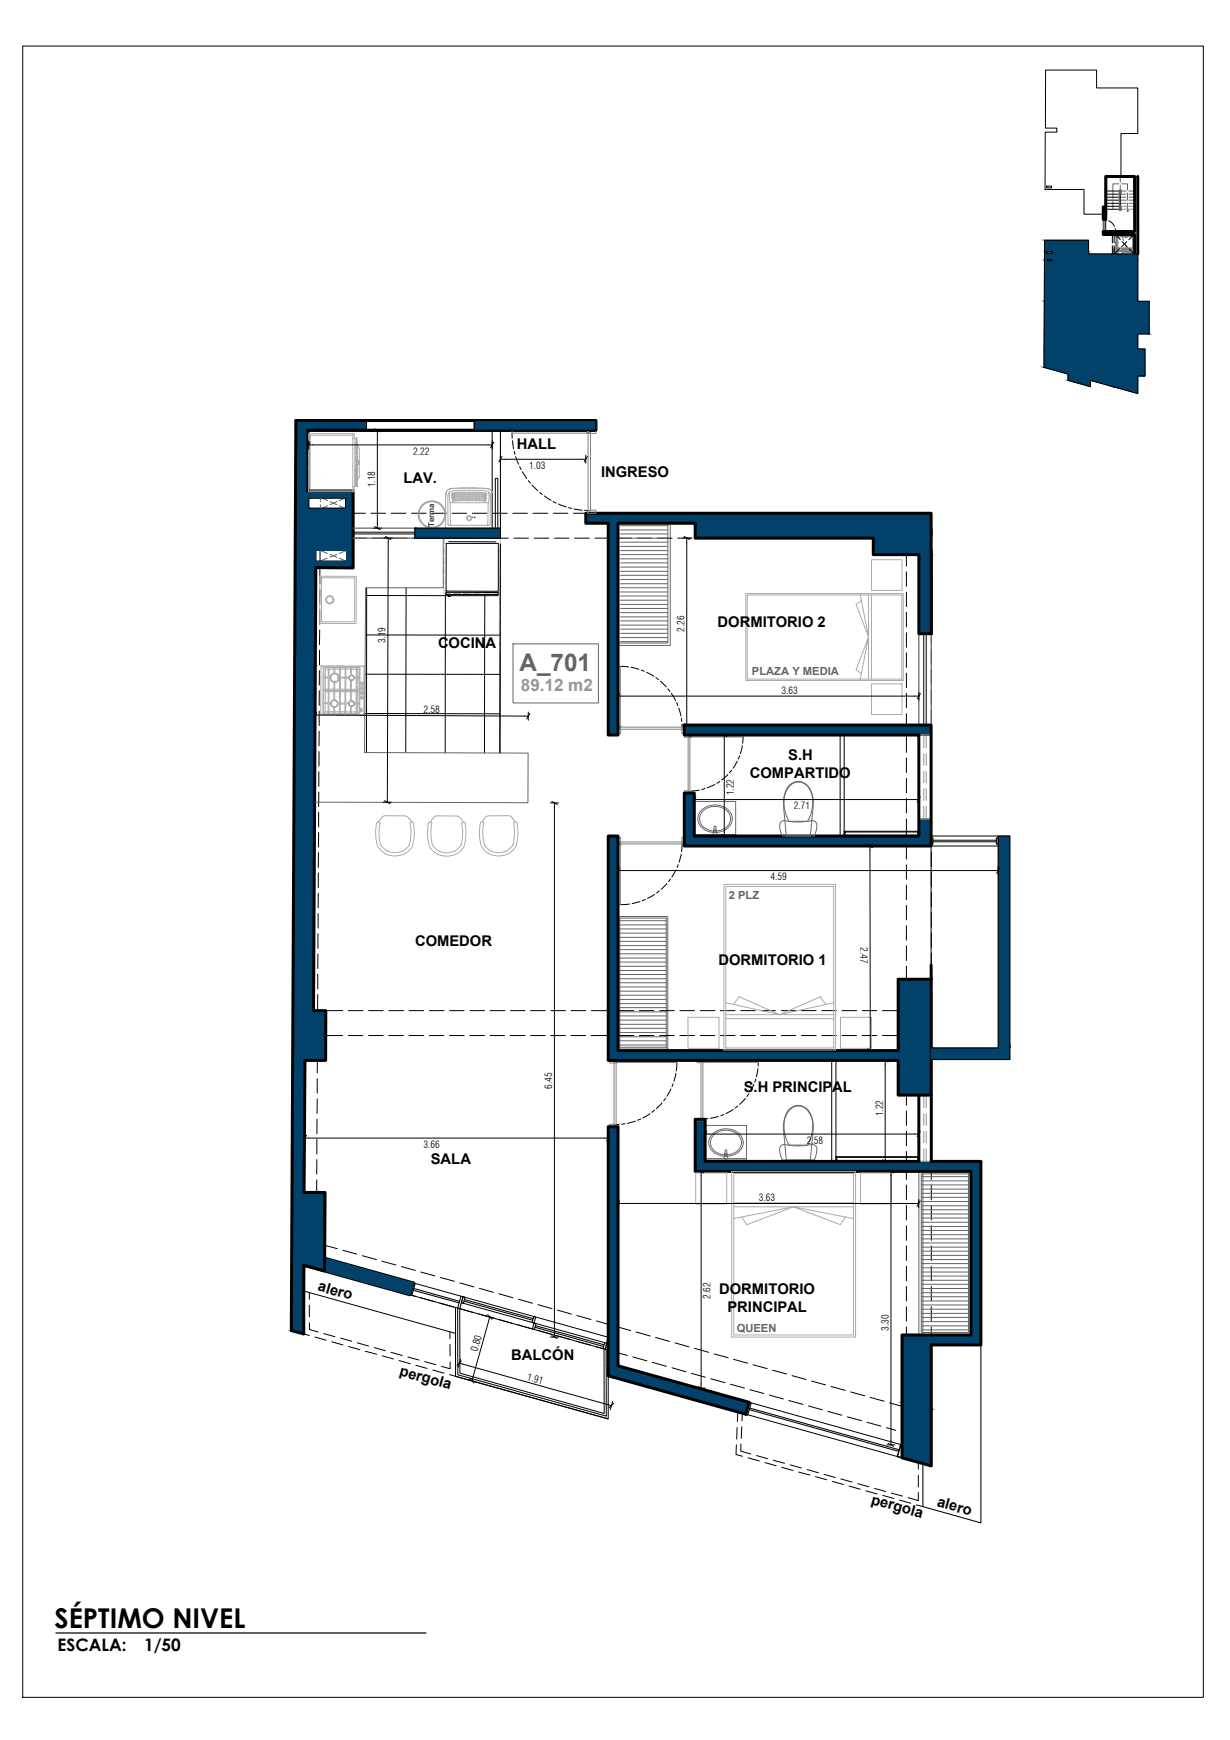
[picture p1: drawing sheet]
<svg xmlns="http://www.w3.org/2000/svg" width="297mm" height="420mm" viewBox="0 0 297 420" stroke-linecap="round" stroke-linejoin="round" font-family="sans-serif">
<defs><g id="words">
<text font-size="6.6" x="13.2" y="393">SÉPTIMO NIVEL</text>
<text font-size="5.9" fill="#636466" x="125.5" y="162.1">A_701</text>
<g font-size="4.2">
<text x="13.9" y="398.6">ESCALA:</text>
<text x="34.8" y="398.6">1/50</text>
</g>
<text font-size="4.1" fill="#939598" x="125.8" y="166.9">89.12 m2</text>
<g font-size="3.6">
<text x="124.8" y="108.4">HALL</text>
<text x="97.4" y="116.7">LAV.</text>
<text x="145.1" y="115.2">INGRESO</text>
<text x="173.3" y="151.3">DORMITORIO 2</text>
<text x="105.8" y="156.4">COCINA</text>
<text x="190.4" y="183.6">S.H</text>
<text x="181.1" y="187.8">COMPARTIDO</text>
<text x="100.2" y="228.4">COMEDOR</text>
<text x="173.5" y="233.1">DORMITORIO 1</text>
<text x="179.6" y="263.7">S.H PRINCIPAL</text>
<text x="104" y="281">SALA</text>
<text x="76.6" y="311.6" transform="rotate(16 76.6 311.6)">alero</text>
<text x="173.7" y="312.4">DORMITORIO</text>
<text x="175.7" y="316.7">PRINCIPAL</text>
<text x="123.5" y="328.4">BALCÓN</text>
<text x="96.3" y="332" transform="rotate(16 96.3 332)">pergola</text>
<text x="210.2" y="363.1" transform="rotate(16 210.2 363.1)">pergola</text>
<text x="226.1" y="363.7" transform="rotate(16 226.1 363.7)">alero</text>
</g>
<g font-size="2.7" fill="#636466">
<text x="181.6" y="163">PLAZA Y MEDIA</text>
<text x="176" y="217.1">2 PLZ</text>
<text x="177.9" y="321.5">QUEEN</text>
</g>
<g font-size="2.4">
<text x="99.8" y="109.8">2.22</text>
<text x="127.8" y="113.2">1.03</text>
<text x="90.6" y="117.7" transform="rotate(-90 90.6 117.7)">1.18</text>
<text x="93.1" y="155.3" transform="rotate(-90 93.1 155.3)">3.19</text>
<text x="165.3" y="152.5" transform="rotate(-90 165.3 152.5)">2.26</text>
<text x="188.7" y="167.6">3.63</text>
<text x="102.3" y="172.2" transform="rotate(1 102.3 172.2)">2.58</text>
<text x="177.2" y="192.1" transform="rotate(-90 177.2 192.1)">1.22</text>
<text x="191.7" y="195.4">2.71</text>
<text x="186" y="212.5">4.59</text>
<text x="207.8" y="228.8" transform="rotate(90 207.8 228.8)">2.47</text>
<text x="133.3" y="262.9" transform="rotate(-90 133.3 262.9)">6.45</text>
<text x="213.3" y="269.6" transform="rotate(-90 213.3 269.6)">1.22</text>
<text x="102.3" y="277.1">3.66</text>
<text x="194.8" y="276.1">2.58</text>
<text x="183.3" y="290.1">3.63</text>
<text x="171.6" y="313.7" transform="rotate(-90 171.6 313.7)">2.62</text>
<text x="214.6" y="321.3" transform="rotate(-90 214.6 321.3)">3.30</text>
<text x="115.3" y="326.4" transform="rotate(-74 115.3 326.4)">0.80</text>
<text x="127.2" y="333.1" transform="rotate(16 127.2 333.1)">1.91</text>
</g>
<text font-size="1.9" fill="#3d3d3d" x="104.9" y="127.3" transform="rotate(-90 104.9 127.3)">Terma</text>
</g></defs>
<!-- layer: I-FURN -->
<path d="M107 129.9v12h-18.7l-.3 39.8 39.5 .1v12l-51.5-.1M161.3 126.4v28.9h-12M161.9 126.4v29.5h-12.6M149.3 221.3h12v32h-12zM149.7 221.7h11.2v31.2h-11.2zM221.9 282.9v39.5M222.9 282.9v39.5" fill="none" stroke="#636466" stroke-width=".24"/>
<!-- layer: COTAS -->
<g fill="none" stroke="#000" stroke-width=".24">
<path d="M267 46.1h3.5v4.4h-3.5M267 46.9h3.5M267 47.6h3.5M267 48.3h3.5M267 49.1h3.5M267 49.8h3.5M74.4 120.1h9.3v2.8h-9.3zM76.3 132.9h7.4v2.6h-7.4zM85.3 128.9h14.9M85.3 128.5h14.9M113.9 124.9h.1M114.5 124.9h.1"/>
<path d="M119.6 127.5v-12h.6v12M223.1 153v22.1M223.7 153v22.1M203.9 200.7h18v1.2h-18zM204.1 200.9h17.6v.8h-17.6zM224.9 201.9h19v53.9h-19M224.9 204.3v28.7M241.1 201.9v51.2h-16.2M221.9 240.4h.1M201.9 279.3h20v1.1h-20zM202.1 279.5h19.6v.8h-19.6zM73.3 311.7l36.7 10.3"/>
<path d="M99.5 312.8l46.1 12.9M99.8 309.8l47.1 13.1M110 315.8v16.5l36.9 10.3v-16.6M110.5 315.9l.1 16.1 35.8 10v-16.1M111 316l.1 15.6 34.8 9.7v-15.6M111.4 314.6l34.6 9.6M180.9 338.6l36.9 10.3M180.1 341.5l37.7 10.5"/>
</g>
<g fill="none" stroke="#636466" stroke-width=".24">
<path d="M268.8 48.7v1.8M270.2 44.4h-1.4v3.6M270.5 44.7v1.4h1.4M270.5 46.9h1.4M270.5 47.6h1.4M270.5 48.3h1.4M270.5 49.1h1.4M270.5 42.6v1.5M270.9 44.4h1.4v1.5M272.3 49.1v2l.3-.2M272.3 46.6v1.8M272.6 46.1h1.4"/>
<path d="M272.6 46.9h1.4M272.6 47.6h1.4M272.6 48.3h1.4M272.6 49.1h1.4M77.4 132.9l1.7 .7M77.4 121.9v1l1.7-.7M79 134.8l-1.7 .7M79.1 120.9l-1.7-.8v1.1M79.7 133.9l1.7 .7M79.7 121.1l1.7 .8M81.3 133.9l-1.6 .6M81.4 121.1l-1.7 .8"/>
<path d="M81.9 122.2l1.8 .7M82 134.8l1.7 .7M83.7 132.9l-1.8 .7M83.7 120.1l-1.8 .8"/>
</g>
<!-- layer: 0 -->
<g fill="none" stroke="#000" stroke-width=".25">
<path d="M118.9 103.9v23.6M120.8 103.9v26M100.2 127.5h20.6v2.4h-20.6zM221.9 236.5h3M78.7 250l-.1 6.1M99.8 309.8l.5 .1-.8 2.9-.5-.1zM99.8 311.6l11.1 3M99.9 311.1l11.1 3.1M111.3 313l.5 .1-.8 2.9-.5-.1zM111.8 313.1l.5 .2-.4 1.4-.5-.1zM112 314.2l16.6 4.6M112.2 313.8l16.6 4.6"/>
<path d="M128.9 317.9l.5 .1-.4 1.5-.5-.2zM129 319.5l.4 .1-.3 1.4-.5-.1zM73.3 322.1h.1M110 332.3l36.8 10.3M129.2 320.5l16.6 4.6M129.3 320.1l16.6 4.6M146 324.2l.5 .1-.3 1.5-.6-.1zM146.9 325.1h.1M180.9 338.6l.5 .1-.8 3-.5-.2zM236.9 324.8v42.9l-14-3.9v-10.4M181 340.4l36 10.1M181 340l36.2 10.1"/>
<path d="M217.5 348.8l.3 .1v3.1l-1.1-.3zM217.8 348.9l-.3-.1-.8 2.9 1.1 .3"/>
</g>
<!-- layer: eder_web_hatch -->
<g fill="#024169" stroke="#024169" stroke-width=".24">
<path d="M217.8 340.3h7.1v11.7z"/>
<path d="M141.5 123.9h2.4z"/>
<path d="M146.9 332.2h11.2l22.8 6.4z"/>
<path d="M71.4 101.5h17.1z"/>
<path d="M76.3 137.1h9z"/>
<path d="M73.6 256.1h5z"/>
<path d="M73.3 305.5h11.2l15.3 4.3z"/>
<path d="M70.4 309.8h2.9v11.5z"/>
<path d="M252.3 58h10.6z"/>
<path d="M274.8 90.7h1.7z"/>
<path d="M257.9 91.8h5.4v1.6z"/>
<path d="M263.4 91.8h11.4v1.6z"/>
<path d="M169.8 270.3l.5 .4v-.4zM169.8 270.3l.5 .4h-.5z"/>
<path d="M167.9 270.3l.4 .4v-.4zM167.9 270.3l.4 .4h-.4z"/>
<path d="M167.9 270.7l2.4 9.7v-9.7zM167.9 270.7l2.4 9.7h-2.4z"/>
<path d="M167.9 280.4l69 2.5v-2.5zM167.9 280.4l69 2.5h-69z"/>
<path d="M234.5 282.9l2.4 39.5v-39.5zM234.5 282.9l2.4 39.5h-2.4z"/>
<path d="M217.8 322.4l19.1 2.4v-2.4zM217.8 322.4l19.1 2.4h-19.1z"/>
<path d="M217.8 324.8l7.1 13.9v-13.9zM217.8 324.8l7.1 13.9h-7.1z"/>
<path d="M217.8 338.7l7.1 1.6v-1.6zM217.8 338.7l7.1 1.6h-7.1z"/>
<path d="M217.8 340.3v11.7h7.1zM217.8 352h7.1v2z"/>
<path d="M165.3 175.1l59.6 2.4v-2.4zM165.3 175.1l59.6 2.4h-59.6z"/>
<path d="M165.3 191.5l2.4 2v-2zM165.3 191.5l2.4 2h-2.4z"/>
<path d="M221.9 197.8l3 4.1v-4.1zM221.9 197.8l3 4.1h-3z"/>
<path d="M165.3 193.5l2.4 8.4v-8.4zM165.3 193.5l2.4 8.4h-2.4z"/>
<path d="M165.3 201.9l59.6 2.4v-2.4zM165.3 201.9l59.6 2.4h-59.6z"/>
<path d="M141.5 123.9h83.4zM141.5 123.9h83.4z"/>
<path d="M141.5 123.9l83.4 2.5v-2.5zM141.5 123.9l83.4 2.5h-83.4z"/>
<path d="M167.9 126.4l57 3.5v-3.5zM167.9 126.4l57 3.5h-57z"/>
<path d="M210.9 129.9l14 4v-4zM210.9 129.9l14 4h-14z"/>
<path d="M221.9 133.9l3 19.1v-19.1zM221.9 133.9l3 19.1h-3z"/>
<path d="M146.9 126.4l2.4 51.1v-51.1zM146.9 126.4l2.4 51.1h-2.4z"/>
<path d="M216.9 236.5l8 3.9v-3.9zM216.9 236.5l8 3.9h-8z"/>
<path d="M216.9 240.4l8 13.3v-13.3zM216.9 240.4l8 13.3h-8z"/>
<path d="M146.9 201.9l2.4 51.8v-51.8zM146.9 201.9l2.4 51.8h-2.4z"/>
<path d="M146.9 253.7l78 2.4v-2.4zM146.9 253.7l78 2.4h-78z"/>
<path d="M216.9 256.1l8 8.3v-8.3zM216.9 256.1l8 8.3h-8z"/>
<path d="M146.9 272.1l2.4 57.7v-57.7zM146.9 272.1l2.4 57.7h-2.4z"/>
<path d="M146.9 329.8l11.2 2.4-8.8-2.4zM146.9 329.8l11.2 2.4h-11.2z"/>
<path d="M146.9 332.2l22.8 6.4h11.2zM169.7 338.6h11.2l-.8 2.9z"/>
<path d="M71.4 101.5l17.1 2.4v-2.4zM71.4 101.5l17.1 2.4h-17.1z"/>
<path d="M71.4 103.9l3 14.6v-14.6zM71.4 103.9l3 14.6h-3z"/>
<path d="M71.4 118.5l3.1 .2v-.2zM71.4 118.5l3.1 .2h-3.1z"/>
<path d="M71.4 118.7l13.9 1.4v-1.4zM71.4 118.7l13.9 1.4h-13.9z"/>
<path d="M83.7 120.1l1.6 2.8v-2.8zM83.7 120.1l1.6 2.8h-1.6z"/>
<path d="M71.4 120.1l3 2.8v-2.8zM71.4 120.1l3 2.8h-3z"/>
<path d="M71.4 122.9l13.9 10v-10zM71.4 122.9l13.9 10h-14z"/>
<path d="M83.7 132.9h1.6zM83.7 132.9h1.6z"/>
<path d="M71.3 132.9l5 2.6v-2.6zM71.3 132.9l5 2.6h-5z"/>
<path d="M83.7 132.9l1.6 2.6v-2.6zM83.7 132.9l1.6 2.6h-1.6z"/>
<path d="M71.3 135.5h12.4zM71.3 135.5h12.4z"/>
<path d="M71.3 135.5l14 1.6v-1.6zM71.3 135.5l14 1.6h-14z"/>
<path d="M71.3 137.1h5zM71.3 137.1h5z"/>
<path d="M71.3 137.1l4.4 106.9 .6-106.9zM71.3 137.1l4.4 106.9h-5z"/>
<path d="M70.7 244l7.9 12.1 .1-12.1zM70.7 244l7.9 12.1h-7.9z"/>
<path d="M70.7 256.1h2.9zM70.7 256.1h2.9z"/>
<path d="M70.7 256.1l2.7 31.8 .2-31.8zM70.7 256.1l2.7 31.8h-2.9z"/>
<path d="M70.5 287.9l7.9 .1zM70.5 287.9l7.9 .1z"/>
<path d="M70.5 288l7.9 15.8v-15.8zM70.5 288l7.9 15.8h-8z"/>
<path d="M70.4 303.8l14.1 1.7-6.1-1.7zM70.4 303.8l14.1 1.7h-14.1z"/>
<path d="M73.3 305.5l15.4 4.3h11.1zM88.7 309.8h11.1l-.8 2.9z"/>
<path d="M70.4 305.5l2.9 4.3v-4.3zM70.4 305.5l2.9 4.3h-2.9z"/>
<path d="M70.4 309.8l-.1 11.5h3zM70.3 321.3h3v.8z"/>
<path d="M114.5 101.5l29.4 2.4v-2.4zM114.5 101.5l29.4 2.4h-29.4z"/>
<path d="M100.2 127.5l20.6 2.4v-2.4zM100.2 127.5l20.6 2.4h-20.6z"/>
<path d="M107.3 129.9h13.5zM107.3 129.9h13.5z"/>
<path d="M100.2 129.9h7.1zM100.2 129.9h7.1z"/>
<path d="M241.1 201.9l2.8 51.2v-51.2zM241.1 201.9l2.8 51.2h-2.8z"/>
<path d="M224.9 253.1l19 2.7v-2.7zM224.9 253.1l19 2.7h-19z"/>
<path d="M252.3 58l10.6 2.8v-2.8zM252.3 58l10.6 2.8h-10.6z"/>
<path d="M254.1 60.8l8.8 .4v-.4zM254.1 60.8l8.8 .4h-8.8z"/>
<path d="M252.3 60.8l.4 .4v-.4zM252.3 60.8l.4 .4h-.4z"/>
<path d="M252.3 61.2l10.6 .1v-.1zM252.3 61.2l10.6 .1h-10.6z"/>
<path d="M252.3 61.3l22.5 1.3v-1.3zM252.3 61.3l22.5 1.3h-22.5z"/>
<path d="M253 62.6h21.8zM253 62.6h21.8z"/>
<path d="M252.3 62.6h.7zM252.3 62.6h.7z"/>
<path d="M254.1 62.6l20.7 .4v-.4zM254.1 62.6l20.7 .4h-20.7z"/>
<path d="M252.3 62.6l.7 .4v-.4zM252.3 62.6l.7 .4h-.7z"/>
<path d="M254.1 63h20.7zM254.1 63h20.7z"/>
<path d="M252.3 63h1.8zM252.3 63h1.8z"/>
<path d="M252.3 63l22.5 9.8v-9.8zM252.3 63l22.5 9.8h-22.6z"/>
<path d="M252.2 72.8l25.3 7.8v-7.8zM252.2 72.8l25.3 7.8h-25.3z"/>
<path d="M252.2 80.6l22.6 3.7v-3.7zM252.2 80.6l22.6 3.7h-22.7z"/>
<path d="M252.1 84.3l24.4 4.4v-4.4zM252.1 84.3l24.4 4.4h-24.4z"/>
<path d="M252.1 88.7l24.4 1.6v-1.6zM252.1 88.7l24.4 1.6h-18.6z"/>
<path d="M257.9 90.3l18.6 .4v-.4zM257.9 90.3l18.6 .4h-18.6z"/>
<path d="M257.9 90.7h16.9zM257.9 90.7h16.9z"/>
<path d="M257.9 90.7l16.9 1.1v-1.1zM257.9 90.7l16.9 1.1h-16.9z"/>
<path d="M263.3 91.8h11.5zM263.3 91.8h11.5z"/>
<path d="M257.9 91.8h5.4zM257.9 91.8h5.4z"/>
<path d="M263.4 91.8l5.4 1.6h6zM268.8 93.4h6v1.6z"/>
</g>
<!-- layer: A-WALL -->
<g fill="none" stroke="#000" stroke-width=".72">
<path d="M266.4 49.9v3.1h.6v-10.4h7v13.3h-7.6v.7h7.6v4.7M274.8 42.6v18.7M71.4 101.5h72.5v2.4h-69.5v14.6h10.9v18.6h-9l-.6 106.9h3l-.1 12.1h-5l-.2 31.8 5 .1-.1 18.9-5-1.4v16.6l-3-.8zM71.4 101.5h72.5v2.4h-69.5M74.4 120.1h9.3v2.8h-9.3zM141.5 123.9h83.4v29.1h-3v-19.1h-11v-4h-43v-3.5h-18.6v51.1h-2.4v-51.1h-5.4zM224.9 127.9v1.5M224.9 132.9v20.1M165.3 175.1h59.6v29.2h-59.6v-12.8h2.4v10.4h54.2v-24.4h-56.6zM224.9 233v31.4h-8v-8.3h-70v-54.2h2.4v51.8h67.6v-17.2h8M146.9 272.1h2.4v57.7l31.6 8.8-.8 2.9-33.2-9.3zM221.9 264.4v16h-51.6v-10.1h-2.4v12.6h66.6v39.5h-16.7v29.6l7.1 2v-29.2h12v-44.4h-12v-16"/>
<path d="M73.4 287.9h5.1l-.1 15.9 21.4 6-.8 2.9-25.7-7.2v16.6"/>
</g>
<g fill="none" stroke="#000" stroke-width=".24">
<path d="M266.4 53v2.9M267 53v2.9M268.6 56.6v2.1M268.6 59.3v2M269.1 56.6v2.1M269.1 59.3v2l1.3-1.2M269.4 56.6l1.1 1.3M271 58.4l1.2 1.2M272.1 58.4l-1.3 1.2M273.9 56.6l-1.3 1.3M272.7 60.1l1.2 1.2M77.2 137.1v3.9"/>
<path d="M77.3 132.9v2.6M85.3 123.9h3M85.3 129.9h3.2M89.6 123.9h3.5M89.9 129.9h3.5M94.5 123.9h3.5M94.8 129.9h3.5M99.4 123.9h3.5M99.6 129.9h3.6M104.3 123.9h3.5M104.5 129.9h3.6M109.2 123.9h3.5"/>
<path d="M109.4 129.9h3.6M114.1 123.9h3.5M114.3 129.9h3.5M118.9 123.9h3.6M119.2 129.9h3.6M123.9 123.9h3.5M124.1 129.9h3.5M128.7 123.9h3.6M129 129.9h3.5M133.6 123.9h3.5M133.9 129.9h3.5M138.5 123.9h3"/>
<path d="M138.8 129.9h3.5M143.7 129.9h3.2M149.3 129.9h3.2M153.9 129.9h3.5M158.7 129.9h3.6M163.6 129.9h3.6M168.5 129.9h3.6M173.4 129.9h3.5M178.3 129.9h3.5M183.2 129.9h3.5M188.1 129.9h3.5M193 129.9h3.5"/>
<path d="M197.9 129.9h3.5M202.8 129.9h3.5M207.7 129.9h3.2M218.9 133.9v2.8M218.9 138.1v3.5M224.9 132.9v2.9M224.9 137.2v3.5M77.2 157v3.6M77.2 147.2v3.5M77.2 152.1v3.5M77.2 142.4v3.5M218.9 143v3.5"/>
<path d="M218.9 147.9v3.5M218.9 152.8v3.5M218.9 157.6v3.5M224.9 142.1v3.5M224.9 147v3.5M224.9 151.9v3.5M224.9 156.7v3.6M77.1 171.7v3.5M77.1 176.6l-.1 3.5M77.1 161.9v3.5M77.1 166.8v3.5M202.9 177.5v24.4"/>
<path d="M203.9 177.5v24.4M218.9 162.5v3.6M218.9 167.4v3.5M218.9 172.3v2.8M218.9 177.5v4.2M224.9 161.7v3.5M224.9 166.5v3.6M224.9 171.4v3.5M224.9 176.3v3.6M76.9 196.1v3.6M77 186.3v3.6M77 191.2l-.1 3.6"/>
<path d="M77 181.5v3.5M218.9 183v3.5M218.9 187.9v3.6M218.9 192.8v3.5M218.9 197.7v4.2M224.9 181.2v3.5M224.9 186.1v3.5M224.9 191v3.5M224.9 195.9v3.5M76.9 210.8v3.5M76.9 215.7l-.1 3.5M76.9 205.9v3.6"/>
<path d="M76.9 201v3.5M218.9 204.3v3.2M218.9 208.8v3.5M218.9 213.7v3.5M218.9 218.6v3.5M224.9 200.8v3.5M224.9 205.7v3.5M224.9 210.6v3.5M224.9 215.5v3.5M76.7 235.2v3.6M76.8 225.5v3.5M76.8 230.4l-.1 3.5"/>
<path d="M76.8 220.6v3.5M218.9 223.5v3.5M218.9 228.4v3.5M218.9 233.3v3.2M224.9 220.3v3.6M224.9 225.2v3.6M224.9 230.1v2.9M76.7 256.1l-.1 3M76.7 240.1v3.9M78.7 244h4M78.7 250h4M84.1 250h3.5"/>
<path d="M84.1 244h3.6M89 244h3.5M89 250h3.5M93.9 250h3.5M93.9 244h3.5M98.8 244h3.5M98.8 250h3.5M103.7 250h3.5M103.7 244h3.5M108.6 244h3.5M108.6 250h3.5M113.4 250h3.6"/>
<path d="M113.5 244h3.5M118.3 244h3.6M118.3 250h3.6M123.2 250h3.6M123.3 244h3.5M128.1 244h3.6M128.1 250h3.5M133 250h3.6M133 244h3.6M137.9 244h3.6M137.9 250h3.5M142.8 250h4.1"/>
<path d="M142.8 244h4.1M149.3 244h3.8M149.3 250h3.8M154.4 244h3.5M154.4 250h3.5M159.3 244h3.5M159.3 250h3.5M164.2 244h3.5M164.2 250h3.5M169.1 244h3.5M169.1 250h3.5M174 244h3.5"/>
<path d="M174 250h3.5M178.9 244h3.5M178.9 250h3.5M183.8 244h3.5M183.8 250h3.5M188.7 244h3.5M188.7 250h3.5M193.5 244h3.6M193.5 250h3.6M198.4 244h3.6M198.4 250h3.6M200.9 256.1v24.3"/>
<path d="M201.9 256.1v24.3M203.3 244h3.6M203.3 250h3.6M208.2 244h3.5M208.2 250h3.5M213.1 244h3.8M213.1 250h3.8M76.5 275.1v3.6M76.6 270.2l-.1 3.6M76.6 260.5v3.5M76.6 265.3v3.6M218.9 264.4v2.5"/>
<path d="M218.9 268.3v3.5M218.9 273.1v3.6M218.9 278v2.4M224.9 264.4v2.5M224.9 268.3v3.5M224.9 273.1v3.6M224.9 278v2.4M76.5 284.9v3M76.5 280v3.5M218.9 282.9v1.9M218.9 286.2v3.5M218.9 291.1v3.5"/>
<path d="M218.9 296v3.5M224.9 282.9v1.9M224.9 286.2v3.5M224.9 291.1v3.5M224.9 296v3.5M73.3 319.7v2.4l1.4 .4M73.3 311.7v2.4M73.3 315.5v2.8M74.7 319.4v1.6l2.1 .6M74.7 312.1v1.7M74.7 315.2v2.8M78.3 306.9l3 .8"/>
<path d="M78.6 300.8l2.9 .7M82.6 308.1l3.4 1M82.8 301.9l3.4 .9M87.4 309.4l3.3 1M87.5 303.2l3.4 1M92.1 310.7l3.3 1M92.2 304.5l3.4 1M96.8 312l3.4 1M96.9 305.8l3.4 1M101.5 313.3l3.4 1M101.6 307.2l3.4 .9M106.2 314.6l3.4 1"/>
<path d="M106.3 308.5l3.5 .9M110.9 316l3.4 .9M111.1 309.8l3.4 1M115.6 317.3l3.4 .9M115.8 311.1l3.4 1M120.3 318.6l3.4 1M120.5 312.4l3.4 1M125 319.9l3.4 1M125.2 313.7l3.4 1M129.9 315l3.4 1M134.6 316.3l3.4 1M139.3 317.7l3.4 .9"/>
<path d="M144 319l2.9 .8M218.9 300.8v3.6M218.9 305.8v3.5M218.9 310.6v3.5M218.9 315.5v3.6M224.9 300.8v3.6M224.9 305.8v3.5M224.9 310.6v3.5M224.9 315.5v3.6M76.1 322.9l2.7 .7M78.2 322l2.7 .8M80.1 324l2.7 .8"/>
<path d="M82.2 323.1l2.7 .8M84.2 325.1l2.7 .8M86.3 324.3l2.7 .7M88.3 326.3l2.7 .7M90.4 325.4l2.7 .8M92.3 327.4l2.7 .8M94.4 326.5l2.7 .8M96.4 328.5l2.7 .8M98.5 327.7l2.7 .7M100.4 329.7l2.8 .7M102.6 328.8l2.7 .8M104.5 330.8l2.7 .8"/>
<path d="M108.7 321.6v1.6M108.7 324.6v2.8M108.7 328.9v1.6l-2.1-.6M110 330v2.3l-1.4-.4M110 322v2.3M110 325.7v2.9M129.7 321.2l3.5 1M134.5 322.5l3.4 1M139.2 323.9l3.4 .9M143.9 325.2l3 .8M149.3 326.7l2.2 .6M149.3 320.4l3 .9"/>
<path d="M152.8 327.6l3.4 1M153.6 321.6l3.4 1M157.6 329l3.3 .9M158.3 322.9l3.4 1M162.2 330.3l3.4 .9M163 324.3l3.4 .9M166.9 331.6l3.4 1M167.7 325.6l3.4 .9M171.6 332.9l3.5 1M172.5 326.9l3.3 1M176.4 334.2l3.4 1M177.2 328.2l3.3 1"/>
<path d="M181.1 335.6l3.4 .9M181.8 329.6l3.5 .9M185.8 336.9l3.4 .9M186.6 330.9l3.4 .9M190.5 338.2l3.4 .9M191.3 332.2l3.4 .9M195.2 339.5l3.4 .9M196 333.5l3.4 .9M200.7 334.8l3.4 .9M205.4 336.1l3.4 .9M210.1 337.4l3.4 1M214.8 338.7l3 .9"/>
<path d="M218.9 320.4v2M224.9 320.4v2M177.8 348.9l-.1 2.3 1.6 .4M178 344.7l-.1 2.8M178.2 341l-.1 2.3M178.9 348.7v1.7l2.4 .7M179.1 344.5l-.1 2.8M179.3 341.4l-.1 1.7M180.7 352l2.7 .8M182.7 351.5l2.7 .7M184.7 353.2l2.7 .7M186.8 352.6l2.7 .7"/>
<path d="M188.8 354.3l2.7 .8M190.8 353.7l2.7 .8M192.9 355.5l2.7 .7M194.9 354.9l2.7 .7M196.9 356.6l2.7 .7M199 356l2.7 .8M199.9 340.8l3.4 .9M201 357.7l2.7 .8M203.1 357.1l2.7 .8M204.6 342.1l3.5 1M205 358.8l2.8 .8M207.1 358.3l2.7 .7"/>
<path d="M209.1 360l2.7 .8M209.4 343.4l3.4 1M211.2 359.4l2.7 .8M214.1 344.7l2.2 .7M221.8 352.9v1.9M221.8 356.2v2.8M224.9 344.4h.1M224.9 347.5h.1M213.2 361.1l2.7 .8M215.3 360.5l2.7 .8M217.2 362.2l2.7 .8M221.3 363.4l1.6 .4"/>
<path d="M221.8 360.4v2l-2.5-.8"/>
</g>
<!-- layer: Q-SPCQ -->
<g fill="none" stroke="#aaa" stroke-width=".24">
<path d="M77.5 172.3l.1 .2 10.1 .1 .2-.2M77.5 161.1v11.2M77.7 160.9l10.2 .1v11.4M77.7 160.9l-.2 .1M78 172.1l.2 .3h8.4M78 161.3v10.8M78.2 166.9l.1 5.3M78.2 161.4v5.5M78.2 172l.2 .2M78.2 166.4l.3 .3h.8M78.3 161l8.4 .1 .3 .3M78.3 161l-.3 .3"/>
<path d="M78.3 161.2l-.1 .2M78.4 169.9h.8l.1 2.3 .1-2.2h.4M78.4 163.7h.9l-.1 6h-.8M78.4 169.7v.2M78.4 163.5v.2M78.5 166.7l-.3 .2M78.6 169.9l-.1 1.9 .7 .1M78.6 163.7v2.6M78.6 166.3l.7 .1M78.6 161.7v1.8M78.6 167h.7M78.7 167l-.1 2.7"/>
<path d="M78.7 161.6h.6M78.7 161.5l-.1 .1M79.3 161.4v2.1h-.9M79.3 161.3h.2M79.4 166.7h1.2M79.4 166.4h1.2M79.4 167h1.2M79.4 171.9h1.2M79.5 161.4v2.1h.3l.4-.6 .5-.2M79.5 161.6h1.2M79.7 163.7a1.12 1.12 0 0 0 1 1.1M79.8 163.7a1.04 1.04 0 0 0 .9 1"/>
<path d="M79.8 169.7a1.15 1.15 0 0 0 .8 1.1v1.3M79.8 163.7h-.3l-.1 6 .4 .1a.91 .91 0 0 1 .9-.8M79.8 163.7l.3 .7 .5 .3M79.8 163.8l.1 .1M79.9 163.4l-.1 .3M80 169.8v.1M80 170h.1M80 169.7v.1M80 164.2l.1 .1M80 170.2l.1 .1M80.1 169.4l-.1 .2M80.1 170.3v.1"/>
<path d="M80.1 163l-.2 .2M80.1 169.4h.1M80.3 170.5l.1 .1M80.3 164.5l.1 .1M80.4 169.2h-.1M80.4 162.8h.1M80.6 172l.2 .1M80.7 161.4v1.2a1.04 1.04 0 0 0-.9 .9M80.7 161.3h.2M80.7 162.6h.2M80.7 170.7h.1M80.7 162.6a1.12 1.12 0 0 0-1 .8"/>
<path d="M80.7 169.1h.1M80.8 169a.91 .91 0 0 1 .8 .8M80.8 170.8v1.3M80.8 171.9h1.1M80.8 162.7h.1M80.8 162.7l.6 .2 .4 .6M80.8 166.7h1.2M80.8 161.6h1.2M80.8 166.4h1.2M80.8 161.4v1.2M80.8 164.5v4.4M80.8 167h1.2"/>
<path d="M80.9 162.6a1.04 1.04 0 0 1 .9 .9M80.9 162.5a1.12 1.12 0 0 1 1 1M80.9 164.5h-.2l-.1 4.4h.2M81.1 169.2l.1 .1M81.2 170.5l-.1 .1M81.2 162.8h.1M81.3 164.5l-.1 .1M81.4 169.4h.1M81.4 170.4h-.1M81.4 169.5l.1 .1M81.5 170.2l-.1 .1M81.5 169.7v.1"/>
<path d="M81.5 170v.1M81.5 169.8l-.3-.5-.5-.2-.5 .2-.2 .4 .1 .7 .4 .3 .6-.1 .4-.6M81.5 163l.2 .1M81.6 169.8a.83 .83 0 0 0-.9-.7 .83 .83 0 0 0-.8 .8 .83 .83 0 0 0 .8 .8M81.6 169.9a.83 .83 0 0 1-.8 .8M81.6 170h.3v2.1M81.6 169.7v.1a.79 .79 0 0 1-1 1M81.7 164.1l-.2 .3M81.8 163.8l-.2 .5-.7 .4M81.8 163.4v.1M81.8 163.9h.1M81.8 163.7v.1"/>
<path d="M81.9 163.7a1.04 1.04 0 0 1-1 1M81.9 163.7a1.12 1.12 0 0 1-1 1.1M82 172.1h.2M82.2 172.1v-2.1h1.1v2.1M82.2 171.9h1.1M82.2 163.7h1.1v6.1h-1.1zM82.2 161.4v2.1l1.1 .1 .1-2.3 .2 2.3h.2M82.2 166.7h1.1M82.2 161.6h1.1M82.2 166.4h1.1M82.2 167h1.1M82.2 161.4h-.2v2.1l-.5 .1 .5 .1v6.1h-.4"/>
<path d="M83.3 172.1h.2M83.5 171.9h1.1M83.5 166.7h1.2M83.5 166.4h1.2M83.5 167h1.2M83.6 161.6h1.1M83.8 170h-.3v2.1M83.9 163.5v.2h-.4v6.1h.4l-.1 .2M84.3 169.9v.3M84.3 163.7l.1 .2M84.3 169.7v.1M84.4 163.4l-.1 .2"/>
<path d="M84.5 170.3v.1M84.5 164.1l.1 .1M84.6 169.4l-.1 .1M84.6 163.2h-.1M84.6 168.9l.2-4.5v4.5M84.6 170.8v1.3M84.6 172.1h.2M84.7 161.4v1.3M84.7 170.8h.2M84.7 168.9h.2M84.7 161.3h.2M84.7 170.5h.2"/>
<path d="M84.8 169.3h.1M84.8 164.2h.2M84.8 166.7h1.2M84.8 170.8v1.3M84.8 167l1.2 .1M84.8 171.9h1.2M84.9 161.4v1.3h-.2M84.9 161.6h1.1M84.9 166.4h1.1M84.9 163.1a.61 .61 0 0 0-.6 .6 .61 .61 0 0 0 .7 .6 .61 .61 0 0 0 .5-.8M84.9 163.1h-.1M84.9 163.1h.1"/>
<path d="M84.9 163.1l.6 .4M85.1 169.4l.1 .1M85.2 163.2h.1M85.2 170.3l-.1 .1M85.3 164.1l-.1 .1M85.3 169.6l.1 .2M85.4 163.4l.1 .2M85.4 170v.1M85.5 163.7l-.1 .2M85.6 169.8a.74 .74 0 0 0-1.1-.5 .74 .74 0 0 0 0 1.2 .74 .74 0 0 0 1.1-.6M86 172.1v-2.1l-.4-.2h.4v-6.1l-.4-.1 .4-.1 .2-2.2v2.2l.6 .1-.6 .1v6.1h.6l-.6 .2v2.1M86 172.1h.2"/>
<path d="M86.2 171.9h.1M86.2 166.4h.1M86.2 167.1h.1M86.3 161.6h.1M86.4 161.6v1.9M86.4 167l.1 .1M86.4 170v1.8M86.4 171.8l-.1 .1M86.4 163.7v2.7M86.4 167.2v2.6M86.5 166.7l.3 .3M86.6 161.2h-8.1l-.2 .2"/>
<path d="M86.6 161.2l.3 .2M86.7 166.7v.1M86.8 167v5M86.8 166.5l-.1 .2h-.5M86.8 172l-.2 .2h-8.2M86.8 161.4v5.1M86.9 172.1l-.3 .3M86.9 161.4v10.8M87 165h.8M87 166.1h.8M87 167.4l.8 .1M87 168.6h.8"/>
<path d="M87 168.5v-.1h.8v.1M87 168.6l.4 .3 .4-.3M87 168.3l.4-.3 .4 .3M87 167.2l.4-.3 .4 .3M87.2 171.7v.1M87.2 171.6h.1M87.2 171.1v.2l.1-.2M87.2 171.1h.1M87.2 171.4v.1zM87.2 171.3h.1M87.2 171.7h.1M87.2 171.8h.1"/>
<path d="M87.3 171.7l-.1 .1M87.3 171.6h.1M87.3 171.1h.1M87.8 167.2a.4 .4 0 0 1-.3 .5 .4 .4 0 0 1-.5-.3M87.8 167.2h-.8v.2M87.8 165.2a.4 .4 0 0 0-.4-.5 .4 .4 0 0 0-.3 .6 .4 .4 0 0 0 .6 0l.1-.1h-.8M87.8 166.3a.4 .4 0 0 0-.4-.5 .4 .4 0 0 0-.3 .6 .4 .4 0 0 0 .6 .1l.1-.2h-.8"/>
<circle cx="84.8" cy="169.9" r=".59"/>
<circle cx="84.9" cy="163.7" r=".58"/>
<circle cx="84.9" cy="169.9" r=".66"/>
<circle cx="84.9" cy="163.7" r=".7"/>
<circle cx="87.3" cy="171.8" r=".06"/>
<circle cx="87.3" cy="171.8" r=".11"/>
</g>
<!-- layer: P-SANR-FIXT -->
<g fill="none" stroke="#aaa" stroke-width=".24">
<path d="M107.7 119.3l-.1 8.1M108.2 119.6v7M108.7 119l-.2 .6 .1 1.5M109.2 119.1l-.1 .2 .7-.1M109.3 119.5l-.1 .2M109.3 119.9l-.1 .1M109.6 118.5h-.4a1.09 1.09 0 0 0-1 1.1M109.8 119.4l-.5 .1M109.8 119.9l-.4 .1M111.4 118.4l-1.9 .1M111.6 119.3l-1.8 .1M112.1 117.8l-2.4 .1a1.62 1.62 0 0 0-2 1.4"/>
<path d="M112.1 117.9h4.8a1.67 1.67 0 0 1 2 1.1M113.3 118.9l-4 .2M113.3 119.1h-3.5M113.3 119.3h-1.7M113.3 119.5h-3l-1.1 .3M113.3 119.7l-3.5 .1M113.3 120h-2.5M113.3 118.4h-1.9M113.3 118.4h1.8M113.3 118.9l4 .2M113.3 119.1h3.5M113.3 119.3h1.7"/>
<path d="M113.3 119.5h3l1.1 .3M113.3 119.7l3.5 .1M113.3 120h2.5M115 119.3l1.8 .1M115.1 118.4l.9 .1a2.07 2.07 0 0 1 2.4 .9v1.9M116.8 119.2l.6 .2M116.8 119.4l.5 .1M116.8 119.9l.5 .1M117.2 119.9l.2 .1M117.3 119.5l.2 .1M117.3 119.1l.3 .2h-.1M117.5 119.6l-.1 .1"/>
<path d="M118 119l.1 .6-.1 1.5-.1 .3M77.2 139.1l8.8 .1v11.4l-8.8-.1zM77.7 139.5l8 .1-.1 10.5h-8zM107.6 127.4l.1 .1M108.2 126.6l.2 .3h9.7l.3-.3M108.6 121.1l.1 .3M108.8 126.6l.2 .3M108.9 121.4h8.7M108.9 121.4l-.2 .2 .1 5M109.3 120l-.2 .2 .2-.1M109.8 120.1l-.4 .1M109.8 120.8l-.6 .2 2.4-.1"/>
<path d="M110.8 120l-1 .1M110.8 120.7l-1 .1M111.2 127.5h.1M111.5 127.5h.1M113.3 120.2a10.2 10.2 0 0 0-4.1 .4M113.3 120.4l-4.1 .2M113.3 120.7h-2.5M113.3 120.9h-1.7M113.3 120.2a10.2 10.2 0 0 1 4.1 .4l-4.1-.2M113.3 120.7h2.5M113.3 120.9h1.7M115.1 127.5h.1"/>
<path d="M115.3 127.5h.1M115.8 120l1.5 .2M115.8 120.7l1.4 .2M117.2 120.9l.1 .1-2.3-.1M117.4 120l.1 .2-.3-.1M117.7 121.4l.2 .2-.1 5M117.8 126.6l-.2 .3M118.4 121.3v5.3"/>
<circle cx="113.3" cy="125.1" r=".61"/>
<circle cx="113.3" cy="125.1" r=".44"/>
<circle cx="79.6" cy="144.8" r=".99"/>
<circle cx="79.6" cy="144.8" r=".78"/>
</g>
<g fill="none" stroke="#939598" stroke-width=".24">
<path d="M101 124.2v.4M101 123.8v.3M101 124.7l.1 .3M101.1 123.3v.3M101.1 125.2l.1 .3M101.2 124.2v.4M101.2 123.8v.3M101.2 124.7l.1 .3M101.3 122.9l-.1 .3M101.3 125.6l.2 .3M101.3 123.3v.3M101.3 125.2l.2 .3"/>
<path d="M101.5 125.6l.2 .2M101.5 122.9l-.1 .3M101.5 122.5l-.1 .2M101.5 126l.2 .3M101.8 126l.1 .2M101.8 122.5l-.2 .3M101.8 122.1l-.2 .2M101.8 126.4l.3 .2M102 122.1l-.2 .3M102.1 126.4l.2 .2M102.1 121.7l-.2 .3M102.1 126.7l.3 .2"/>
<path d="M102.3 121.8l-.2 .2M102.4 126.6l.2 .2M102.5 127l.3 .2M102.5 121.5l-.2 .2M102.7 121.6l-.2 .1M102.8 126.9l.3 .2M102.9 121.2l-.3 .2M102.9 127.2l.3 .2M103.2 121.4l-.3 .1M103.2 127.1l.3 .1M103.4 121.1l-.3 .1M103.4 127.4l.3 .1"/>
<path d="M103.6 127.2l.4 .1M103.6 121.2l-.3 .1M103.8 121l-.3 .1M103.9 127.5h.3M104 121.1l-.3 .1M104.1 127.3h.3M104.2 121.1h.3M104.3 120.9l-.3 .1M104.5 120.9l.3 .1M104.6 127.5h-.3M104.7 121.2h.3M104.8 127.3h-.3"/>
<path d="M104.9 121l.3 .1M105.1 127.4l-.3 .1M105.1 121.3l.3 .1M105.3 127.2h-.3M105.4 121.1l.2 .1M105.6 121.4l.2 .2M105.6 127.3l-.3 .1M105.7 127l-.3 .1M105.8 121.3l.3 .1M105.9 127.1l-.2 .1M106 121.7l.2 .1M106.1 126.7l-.2 .2"/>
<path d="M106.2 121.5l.3 .2M106.3 121.9l.3 .2M106.4 126.8l-.3 .2M106.5 126.4l-.3 .2M106.6 121.9l.2 .2M106.7 122.2l.1 .3M106.7 126.5l-.2 .2M106.8 126.1l-.2 .2M106.9 122.2l.2 .3M106.9 122.6l.2 .3M107 125.7l-.1 .3M107 126.1l-.2 .3"/>
<path d="M107.1 123l.2 .3M107.1 122.6l.2 .3M107.2 125.3l-.1 .2M107.2 125.7l-.1 .3M107.3 123.5v.3M107.3 123l.2 .3M107.3 124.8v.3M107.4 123.9v.3M107.4 124.4l-.1 .3M107.4 125.3l-.1 .3M107.5 123.5l.1 .3M107.6 124.8l-.1 .3"/>
<path d="M107.6 123.9v.3M107.6 124.4v.3M221.9 177.5h3M223.1 177.5v3.1M223.7 177.5v3.1M221.9 197.8h3M223.1 182v2.8M223.1 186.3v2.7M223.1 190.4v2.9M223.1 194.7v3.1M223.7 182v2.8M223.7 186.3v2.7"/>
<path d="M223.7 190.4v2.9M223.7 194.7v3.1M223.1 264.4v3.1M223.1 268.9v2.9M223.1 273.2v2.8M223.1 277.4v3M223.7 264.4v3.1M223.7 268.9v2.9M223.7 273.2v2.8M223.7 277.4v3M221.9 280.4h3"/>
</g>
<g fill="none" stroke="#fecc66" stroke-width=".24">
<path d="M107.2 137v1.8M107.2 139.4v1.8M107.3 134.5l-.1 1.8M107.3 132.1v1.7M108.8 129.9h-1.5v1.5M109.5 129.9h1.8M112 129.9h1.7M114.4 129.9h1.7M116.8 129.9h1.8M119.3 129.9l1.5 .1v1.4M120.8 132.3v1.5M120.8 139.5v1.7"/>
<path d="M120.8 132.1v1.8M120.8 134.5v1.8M120.8 136.9v1.8M120.8 139.3v1.8M120.8 137v1.8M107.2 141.8v1.5h1.6M109.5 143.3h1.7M111.9 143.3l1.8 .1M114.4 143.4h1.7M116.8 143.4h1.8M120.8 141.9v1.5h-1.6M120.8 143.8v1.5"/>
<path d="M120.8 146v1.7M120.8 141.8v1.8M120.8 144.3v1.5M120.8 148.4v1.8M120.8 150.9v1.7M120.8 153.3v1.8M120.8 155.7v1.6M76.1 172.7h2M76.1 160.7h2M78.8 172.7h1.7M78.8 160.7h1.8M81.2 172.7h1.8"/>
<path d="M81.3 160.7h1.7M83.6 172.7h1.8M83.7 160.7l1.8 .1M86.1 172.7h2M86.2 160.8h2"/>
</g>
<!-- layer: A-DOOR -->
<g fill="none" stroke="#000" stroke-width=".24">
<path d="M266.6 53.1l.6 .1M267.7 53.3a2.53 2.53 0 0 1 1.4 1.4M269.3 55.3l.1 .5M123.6 104.6l.1 1.2M123.7 106.4l.3 2M124.2 109l.2 .7M124.5 110.3l.8 1.8M125.5 112.7l.3 .7M126.1 113.9l1.1 1.7M127.6 116.1l.5 .6M128.5 117.1l1.4 1.4M130.3 118.9l.6 .5"/>
<path d="M131.4 119.7l1.7 1.1M133.6 121.1l.7 .4M134.9 121.7l1.8 .7M137.3 122.6l.7 .2M138.6 122.9l2 .3M141.2 123.2l1.2 .1M149.8 160.9l2 .2M152.4 161.1l1.9 .5M154.9 161.8l.7 .3M156.2 162.3l1.7 1M158.4 163.6l.6 .5M159.5 164.5l1.4 1.3"/>
<path d="M161.3 166.3l.5 .6M162.1 167.4l1 1.7M163.4 169.7l.3 .7M163.9 171l.6 1.9M164.5 173.5l.2 .7M164.7 174.8v1.1M179.5 178l-.1 1.5M168.9 190.8l-2 .2M170.3 190.4l-.8 .3M172.6 189.4l-1.8 .8M173.8 188.7l-.7 .4M175.8 187l-1.5 1.3"/>
<path d="M176.7 186l-.5 .6M178 183.8l-1 1.7M178.6 182.5l-.3 .8M179.3 180l-.5 2M152 218.3l-2.2 .2M154.5 217.7l-1.9 .5M155.9 217.2l-.8 .3M158.1 216l-1.7 .9M159.2 215.1l-.6 .5M161.1 213.3l-1.4 1.4M162 212.2l-.6 .7M163.2 210l-1 1.8"/>
<path d="M163.8 208.8l-.3 .7M164.5 206.3l-.5 1.9M164.7 203.5l-.1 2.2M163.2 259.2l-.4 1.9M163.5 256.7l-.2 1.9M183 258l-.3 2M183.1 256.6v.9M149.5 271.5l-1 .1M150.9 271.3l-.8 .2M153.4 270.7l-1.9 .6M154.7 270.2l-.7 .3M157 268.9l-1.7 1"/>
<path d="M158.1 268.1l-.7 .5M159.9 266.3l-1.4 1.4M160.7 265.2l-.4 .6M162 263l-.9 1.7M162.5 261.7l-.2 .7M169.5 270.2h.1M171 270.1l-.8 .1M173.5 269.6l-1.9 .4M174.8 269.1l-.7 .3M177.1 267.9l-1.8 1M178.2 267.1l-.7 .5M180 265.2l-1.4 1.5"/>
<path d="M180.8 264.1l-.4 .7M182.1 261.9l-1 1.7M182.5 260.5l-.2 .8"/>
</g>
<g fill="none" stroke="#808080" stroke-width=".24">
<path d="M266.4 55.8l.3 .1zM266.4 53l.3 .1h-.3zM266.6 53.1v2.7zM266.6 55.8h.1M266.7 55.8l2.7 .1zM266.7 55.8h.1M266.7 53h.1M123.6 104h18.5v.6h-18.5zM141.7 104.6h.1M141.8 104.5h-.1M141.8 104.6h.1M141.8 104.5h.1"/>
<path d="M141.8 104.5l-.1 .1M141.8 104.7h.1M141.8 104.6l-.1-.1 .1 .1M141.9 104.6l-.2-.1 .1 .2M141.9 104.6h.6h-.6M141.9 104.5h.6h-.7M141.9 104l1.9-.1 .1 .7-2-.1zM141.9 104.6h-.1M141.9 104.5l-.1 .1M142 104.6v18.7M142.5 104.6h.1v18.7h-.1M141.9 123.3l1.9-.1 .1 .7h-2z"/>
<path d="M141.9 123.9h.1M149.3 160.9h.5v14.8h-.5zM149.3 175.5h.4l.1 1.6h-.5zM149.7 175.5h.1M149.8 175.5h.1M149.8 175.5v.5v-.5M149.8 175.4h.1zM149.8 175.3v.1M149.8 175.4h.1M149.8 175.5v.5zM149.8 175.3h.1M149.8 176h14.9"/>
<path d="M149.8 175.6h14.9M149.9 175.4h.1M164.8 175.5h.5v1.6h-.6zM165.3 175.5v.1M165.3 177.5h1.4v.4l-1.4 .1zM166.3 178h.5M166.3 178v13M166.5 177.5h13v.5h-13zM166.6 178v13M166.7 178h.1M166.7 177.9l-.4 .1M166.8 178h.1"/>
<path d="M166.8 177.9h.1M166.8 177.9h-.5h.5v.1M166.8 177.9v.1M165.3 191l1.4 .1v.4h-1.4zM166.7 191.5h.1M149.3 202.3h.6l-.2 1.6h-.4zM149.3 203.7h.5v14.8h-.5zM149.8 203.9h.1M149.8 203.9h-.1M149.8 203.4v.5zM149.8 204h.1M149.8 203.9v-.5v.5"/>
<path d="M149.8 203.8v.2v-.2M149.8 203.4h14.9M149.8 203.8h14.9M149.9 204h-.1M149.9 203.9v.1M164.7 202.3h.6v1.6h-.5zM165.3 203.8v.1M147.3 256.1h1.5l.1 .4-1.6 .2zM148.4 256.6h.5zM148.4 256.7v14.9M148.7 256.1h14.8v.5h-14.8zM148.8 256.7v14.9"/>
<path d="M148.9 256.6l.1-.1-.1 .1M148.9 256.6h-.5h.5M148.9 256.6h.1M149 256.6h.1M149 256.5h-.1M149 256.5h.1M149 256.5v.1M168.3 256.1h1.5v.4l-1.5 .1zM169.4 256.6h.4M169.4 256.6v13.6M169.7 256.1h13.4v.4h-13.4zM169.7 256.6v13.6"/>
<path d="M169.8 256.5l.1 .1M169.9 256.5v.1M169.9 256.5h-.5h.4M169.9 256.5l.1 .1zM169.9 256.6h.1M169.9 256.4v.1M169.9 256.5h.1M169.9 256.4l.1 .1M170 256.5h.1M147.3 271.5l1.5 .1 .1 .5h-1.6zM148.8 272.1h.1M168.3 270.2h1.5v.5h-1.5z"/>
<path d="M169.7 270.7h.1"/>
</g>
<g fill="none" stroke="#6a6a6a" stroke-width=".24">
<path d="M167.7 193.5h10v8.4h-10zM169.2 195.8a4.6 4.6 0 0 1 7.6 1.2 3.4 3.4 0 0 1-3.3 4 4.1 4.1 0 0 1-5-3.3l.1-.7zM169.6 196a4.1 4.1 0 0 1 6.8 1.1 3.4 3.4 0 0 1-4.5 3.5 2.99 2.99 0 0 1-2.7-4.1zM188.5 198.6l.8-.5a20 20 0 0 0 7.2 .1 1.27 1.27 0 0 1 .7 1.7l-.6 2h-7.7l-.1-.3a3.6 3.6 0 0 1-.3-3zM190.4 189.8a3.2 3.2 0 0 1 3.4-1 3.2 3.2 0 0 1 2.2 2.7l.4 2.1-.7 8.3h-5.8l-.7-7.2a7.3 7.3 0 0 1 1.2-4.9zM190.5 198.3h4.5M194.5 189.4a2.99 2.99 0 0 0-4.6 1.6 8.4 8.4 0 0 0 .6 7.3M194.5 189.4l.9 1 .6 1.2 .3 2M196.2 193.6l-.2 2.1-1 2.6M167.7 201.5h10M172.4 200.5l.1-.9 .2-.1 .2 .1 .1 .9M172.4 200.5l-.2 .9"/>
<path d="M172.4 200.5l.3-.2 .3 .2M172.5 200.7v.3h.4v-.3M172.5 200.7l.2-.2 .2 .2M173 200.5l.1 .9a.4 .4 0 0 1-.4 .4 .4 .4 0 0 1-.4-.4M170.3 271.8h10v8.3h-10zM170.3 279.8h10M171.9 274a4.6 4.6 0 0 1 7.5 1.2 3.4 3.4 0 0 1-3.3 3.9 4.1 4.1 0 0 1-5-3.2l.1-.7zM172.2 274.2a4.1 4.1 0 0 1 6.8 1.1 3.4 3.4 0 0 1-4.4 3.5 2.99 2.99 0 0 1-2.7-4.1zM175.5 277.9l.1 .9M175.5 277.8l-.3-.1-.2 1.1M175.5 278.9v-.2h-.4v.5h.4v-.3M175.6 278.9l.1 .7a.4 .4 0 0 1-.4 .4 .4 .4 0 0 1-.4-.4"/>
<path d="M175.7 278.9a.36 .36 0 0 0-.4-.4 .36 .36 0 0 0-.3 .4l-.1 .7M188.5 276.8l.4-.3 .4-.1a18.8 18.8 0 0 0 7.2 0 1.27 1.27 0 0 1 .7 1.7l-.6 2h-7.7l-.2-.6a3.5 3.5 0 0 1-.2-2.7zM190.4 268a3.2 3.2 0 0 1 3.4-.9 3.2 3.2 0 0 1 2.2 2.6l.4 2.1-.7 8.3h-5.8l-.7-7.2a7.4 7.4 0 0 1 1.2-4.9zM191.1 267.6a7 7 0 0 0-.9 8.3l.3 .6h4.5M191.1 267.6a2.79 2.79 0 0 1 3.4 0M194.5 267.6l.9 1 .6 1.3 .3 2M196.2 271.9l-.2 2-1 2.6"/>
</g>
<!-- layer: A-WALL -->
<path d="M85.3 129.9h14.9M85.3 127.5h14.9M221.9 153v22.1M224.9 153v22.1" fill="none" stroke="#636466" stroke-width=".3"/>
<!-- layer: 0-MOBIL -->
<path d="M5.5 11.1h285.1v398.8h-285.1zM88.5 101.5v2.4M114.5 101.5h29.4v2.4h-29.4zM114.5 101.5v2.4M146.8 322.9l-.6 2.9" fill="none" stroke="#000" stroke-width=".24"/>
<g fill="none" stroke="#636466" stroke-width=".24">
<path d="M149.9 126.9h11.4M149.9 128h11.4M149.9 128.9h11.4M149.9 129.9h11.4M149.9 130.9h11.4M149.9 131.9h11.4M149.9 133h11.4M149.9 133.9h11.4M149.9 134.9h11.4M149.9 135.9h11.4M149.9 136.9h11.4M149.9 138h11.4"/>
<path d="M149.9 138.9h11.4M149.9 139.9h11.4M149.9 141h11.4M149.9 141.9h11.4M149.9 142.9h11.4M149.9 143.9h11.4M149.9 144.9h11.4M149.9 146h11.4M149.9 146.9h11.4M149.9 147.9h11.4M149.9 149h11.4M149.9 149.9h11.4"/>
<path d="M149.9 150.9h11.4M149.9 151.9h11.4M149.9 152.9h11.4M149.9 154h11.4M149.9 154.9h11.4M149.7 222.3h11.2M149.7 223.3h11.2M149.7 224.3h11.2M149.7 225.3h11.2M149.7 226.3h11.2M149.7 227.3h11.2M149.7 228.3h11.2"/>
<path d="M149.7 229.3h11.2M149.7 230.3h11.2M149.7 231.3h11.2M149.7 232.3h11.2M149.7 233.3h11.2M149.7 234.3h11.2M149.7 235.3h11.2M149.7 236.3h11.2M149.7 237.3h11.2M149.7 238.3h11.2M149.7 239.3h11.2M149.7 240.3h11.2"/>
<path d="M149.7 241.3h11.2M149.7 242.3h11.2M149.7 243.3h11.2M149.7 244.3h11.2M149.7 245.3h11.2M149.7 246.3h11.2M149.7 247.3h11.2M149.7 248.3h11.2M149.7 249.3h11.2M149.7 250.3h11.2M149.7 251.3h11.2M149.7 252.3h11.2"/>
<path d="M222.5 283.4h11.4v38.4h-11.4zM222.5 284.1h11.4M222.5 285.1h11.4M222.5 286.1h11.4M222.5 287.1h11.4M222.5 288.1h11.4M222.5 289.1h11.4M222.5 290.1h11.4M222.5 291.2h11.4M222.5 292.1h11.4M222.5 293.1h11.4M222.5 294.1h11.4"/>
<path d="M222.5 295.1h11.4M222.5 296.1h11.4M222.5 297.1h11.4M222.5 298.1h11.4M222.5 299.2h11.4M222.5 300.1h11.4M222.5 301.1h11.4M222.5 302.1h11.4M222.5 303.1h11.4M222.5 304.2h11.4M222.5 305.1h11.4M222.5 306.1h11.4"/>
<path d="M222.5 307.2h11.4M222.5 308.1h11.4M222.5 309.1h11.4M222.5 310.1h11.4M222.5 311.1h11.4M222.5 312.2h11.4M222.5 313.1h11.4M222.5 314.1h11.4M222.5 315.1h11.4M222.5 316.1h11.4M222.5 317.1h11.4M222.5 318.1h11.4"/>
<path d="M222.5 319.1h11.4M222.5 320.2h11.4M222.5 321.1h11.4"/>
</g>
<!-- layer: E-ELEC-EQPM -->
<g fill="none" stroke="#aaa" stroke-width=".24">
<path d="M74.5 113.4h.1M74.5 112.9h.1M74.5 110.5h.1M74.5 110.1h.1M74.5 118.5h.1M74.5 117.5h.1M74.5 113.4v-.5v.5M74.5 110.5v-.4v.4M74.9 105.2v13M75 118.2l10.2 .1M85.2 105.1l-10.2 .1M85.2 105.9h1v11.6"/>
<path d="M85.2 104.7h.3v1.2M85.2 117.5h.5M85.2 104.7h-10.7v14h11v-1.2M85.2 104.7v14M85.7 117.5h.5M85.7 105.9v11.6M85.8 113.2v4.3v-4.3h.4zM85.8 113.2h.1M85.9 106.9h.3M85.9 106.9v2.9h.3v-2.9M85.9 113.6h.1M85.9 113.6v3.9v-3.9h.3z"/>
<path d="M85.9 113.1h.1M85.9 110.2h.1M85.9 110.2l.1 1.2M85.9 111.7h.1M86 115.5h.1M86 115.6h.1M86 112.2v.9zM86 111.7h.1M86 115.3h.1M86 114.9h.1M86 115h.1M86 115.2h.1"/>
<path d="M86 115.5v.1M86 112.1h.3M86 111.2h.3M86 113.6h.1M86 115.4h.1M86 114.7h.1M86 114.8h.1M86 114.8v.1zM86 115.1v.1zM86 115.7h.1M86 112h.1M86 112l-.1 1.1"/>
<path d="M86 110.2v1M86 111.4h.1M86 114.6v.2M86 115.3v.1M86 115.4v.2M86 115.4v.1M86 114.1l.1 2zM86 112.2h.1M86 113.1h.1M86 111.2h.1M86 110.2h.1M86 112.2v.9"/>
<path d="M86.1 105.7h.1M86.1 105.7v1.2v-1.2M86.1 105.7l-.1 .8M86.1 112.3h.1M86.1 113.1h.1M86.1 111.2h.1M86.1 110.2h.1M86.1 110.2v1M86.1 112.3v.8M86.1 114.1v2M86.2 106.9h.1M86.2 117.5h.1"/>
<path d="M86.2 113.2h.1M86.2 113.3v4.2v-3.8M86.2 113.6h.1M86.2 113.7h.1M86.2 113.1h.1M86.2 112.2h.1M86.2 110.2h.1M86.2 110.2v1v-1M86.2 111.2h.1M86.2 107.4h.1M86.2 116.1h.1M86.2 111.5l.2-.1-.4 .1h.4"/>
<path d="M86.3 107.4l.5 .9v6.9l-.5 .9M86.3 107.4v3.8M86.3 112.2v3.9M86.4 111.4h.1M86.4 111.5h.1M86.4 111.3h.2M86.5 111.5l.1 .6M86.5 112.1h.1M86.5 111.2h-.5M86.5 111.2l.1 .9zM86.6 111.1v1M86.6 111.2l-.1 .2"/>
<path d="M86.6 112.2h-.6"/>
</g>
<!-- layer: TEXTURAS -->
<path d="M120.8 131.3l-.1 50.5M88.2 153.3l32.6 .1M88.3 143.8h32M88.5 141.9v39.8M98.1 141.9l-.1 39.8M107.6 143.4l-.1 38.4M117.1 143.5l-.1 38.3M88.1 172.3l32.6 .1M88.2 162.8h32.6" fill="none" stroke="#000" stroke-width=".24"/>
<!-- layer: MOBILIARIO.. -->
<path d="M107.8 131.2h12.5v11.6l-12.6-.1zM108.4 130.8h11.3M107.7 143l12.6 .1v.4h-12.6zM108.2 143.5v.5h.6" fill="none" stroke="#000" stroke-width=".24"/>
<!-- layer: I-FURN -->
<g fill="none" stroke="#aaa" stroke-width=".24">
<path d="M210.5 135.2h7.3v7.4h-7.3zM180.1 143.3h38v21h-38zM180.5 143.7h37.3v20.3h-37.3zM207.8 143.7l1.9 10.1-3-7.9 1.3-.9M209.7 143.7v20.3M210.5 143.7v20.3M208 162.6l-1.3-.9 3-7.9-1.9 10.2M210.5 165.1h7.3v7.4h-7.3zM91.4 198.4l.2 .1M91.4 198.5h-.2a9.2 9.2 0 0 0 0 5.8M91.6 198.5l.2 .4M91.8 198.8l-.3 3.1a4.4 4.4 0 0 0 1 2.9l1.1 .7"/>
<path d="M92.1 197.5l-.7 .9M92.1 197.6l.4-.5 .6-.1h4.6l.6 .2 .4 .4M98.7 197.6l.7 .9 .4 .2M99.2 198.5l-.2 .2a10.9 10.9 0 0 1-.2 5.4M99.3 198.5h-.1M99.8 198.7a11 11 0 0 1-.2 5.7M103.5 198.7a11 11 0 0 0 .2 5.7M103.9 198.5h.1M103.9 198.5l-.4 .2M104.1 198.5l.2 .4M104.3 198.9l-.2 3 .4 2.2M104.6 197.6l-.7 .9"/>
<path d="M110.3 197h-4.8l-.5 .2-.4 .4M110.3 197l.5 .2 .4 .4M111.2 197.6l.7 .9M111.7 198.5l-.2 .3a10.9 10.9 0 0 1-.2 5.4M111.9 198.5l-.2 .1M111.9 198.5h.2a9.6 9.6 0 0 1 0 5.9M116.4 198.5l.4 .2a10.9 10.9 0 0 0 .2 5.4M116.4 198.5h-.2a9.6 9.6 0 0 0 .1 5.9M117.1 197.6l-.7 .9M122.8 197h-4.8l-.5 .2-.4 .4M122.8 197l.5 .1 .4 .5M123.7 197.5l.7 .9"/>
<path d="M124.4 198.4l-.4 .3a11 11 0 0 1-.2 5.4M124.4 198.5h.2a9.2 9.2 0 0 1 0 5.8M91.3 204.5a4.9 4.9 0 0 0 6.2 1.8M93.6 205.5l1.8 .4 1.7-.4M98.8 204.1l-.9 1-.7 .4M99.5 204.5l-.7 .9-1.3 .9M103.8 204.5a4.9 4.9 0 0 0 6.1 1.8M104.5 204.1l.9 1 .7 .5M111.3 204.1a4.1 4.1 0 0 1-5.2 1.5M112 204.6l-.7 .8-1.3 .9M116.3 204.5a4.9 4.9 0 0 0 6.2 1.8M117 204.1l.9 1 .8 .4"/>
<path d="M123.9 204.1a4.1 4.1 0 0 1-5.2 1.4M124.5 204.5l-.6 .8-1.4 1M174.8 213.6h27v40h-27zM175.3 214.1h26v39h-26zM166.1 245.6h7.5v7.5h-7.5zM175.3 242.1l13 2.9-9.8-4.3-1.3 1.8M175.3 246h26M175.3 245h26M201.3 242.1l-13 2.9 9.8-4.3 1.3 1.8M203 245.6h7.5v7.5h-7.5zM168 283.2h7.5v7.5h-7.5zM176.7 282.9h29.9v40h-29.9z"/>
<path d="M177.2 283.4h28.9v39h-28.9zM177.2 290.4h28.9M177.2 291.4h28.9M179.1 293.9l1.3 1.8 11.2-4.3-14.4 2.8M204.2 293.9l-1.3 1.8-11.3-4.3 14.5 2.8M207.8 283.2h7.5v7.5h-7.5z"/>
</g>
<!-- layer: 0.GT. COTAS -->
<g fill="none" stroke="#000" stroke-width=".24">
<path d="M252.5 16.9h12.3v4.3h10v11h-4.1v10.4h-3.7v9.1h-5.2v-6h-9.4v-13.8h2.8v-1h-2.7zM252.3 58h10.6v3.3h11.9v11.5h2.7v7.8h-2.7v3.7h1.7v6.4h-1.7v4.3l-11.5-3.2v1.6l-5.4-1.6v-1.5l-5.8-1.6zM252.8 44.9h1.1v.5h-1.1zM266.4 49.9h.6M274 42.6h.8M252.7 60.8h1.4v.4h-1.4zM253 62.6h1.1v.4h-1.1zM274 61.3h.8M74.5 106.5v1.9M74.5 107.4h44.4M74.9 106.8l-.7 1.3M90.2 103.9h1.9"/>
<path d="M90.5 103.5l1.3 .8M91.1 103.9v23.6M118.9 106.5v1.9M119.2 106.8l-.7 1.3M120.8 109.9v2M120.8 110.9h20.7M121.2 110.2l-.7 1.3M141.5 109.9v2M141.8 110.2l-.7 1.3M90.2 127.5h1.9M90.5 127.2l1.3 .7M92.7 129.9h2.1"/>
<path d="M93.1 129.5l1.3 .8M93.8 129.9l-.3 63.8M164.9 129.9h2M165.2 129.5l1.3 .8M165.8 129.9v45.2M76.1 171.6v2M76.1 172.7l51.5 .2M76.5 172l-.8 1.3M127.6 171.9v2M128 172.3l-.8 1.3M149.3 167.1v2M149.3 168.1h72.6"/>
<path d="M149.6 167.5l-.7 1.3M164.9 175.1h2M165.2 174.7l1.3 .8M173.9 177.5h2M174.3 177.1l1.2 .8M174.9 177.5v24.4M221.9 167.1v2M222.3 167.5l-.8 1.3M92.5 193.7h2M92.9 193.3l1.3 .8M132.9 193.9h2M133.3 193.5l1.3 .8"/>
<path d="M133.9 193.9v129M167.7 192.1v1.9M167.7 193.1h54.2M168 192.4l-.7 1.3M221.9 192.1v1.9M222.2 192.4l-.7 1.3M149.3 209.2v2M149.3 210.2h91.7M149.6 209.6l-.7 1.2M173.9 201.9h2M174.3 201.5l1.2 .8M209.1 204.3h2"/>
<path d="M209.5 203.9l1.2 .8M210.1 204.3l.1 49.3M224.9 202.3h.4v1.5h-.4zM224.9 204.3h16.2M225.3 202.9h15.3v.4h-15.3M240.6 202.3h.5v1.5h-.5zM241 209.2v2M241.4 209.6l-.7 1.2M209.2 253.6h2M209.5 253.3l1.3 .7M212.8 256.1h2M213.1 255.7l1.3 .7"/>
<path d="M213.8 256.1v24.3M73.6 273.8v2M73.6 274.8h73.3M74 274.1l-.7 1.3M146.9 273.8v2M147.3 274.2l-.8 1.3M170.3 272.8v2.1M170.3 273.8h51.6M170.7 273.2l-.8 1.3M221.9 272.8v2.1M222.2 273.2l-.7 1.3M149.3 289.6v2"/>
<path d="M149.3 290.6h72.6M149.6 290l-.7 1.3M168.3 282.9h2M168.6 282.5l1.4 .7M169.3 282.9v52.3M212.8 280.4h2M213.1 280.1l1.3 .7M214.2 282.9h1.9M214.5 282.5l1.3 .7M215.2 282.9v66M221.9 289.6v2M222.2 290l-.7 1.3"/>
<path d="M117.3 317.7l1.9 .5M117.8 317.4l1 1.1M118.3 318l-4.3 15.4M110.9 329.2l36.7 10.2M111.2 328.2l-.6 1.9M111.4 328.6l-1.1 1.1M113 333.1l1.9 .6M113.4 332.9l1.1 1.1M132.9 322.9h2M133.3 322.5l1.3 .7M147.9 338.4l-.5 2M148.2 338.9l-1.1 1"/>
<path d="M168.3 335.2h2M168.6 334.8l1.4 .7M214.2 348.9h1.9M214.5 348.5l1.3 .7"/>
</g>
<!-- layer: 0 -->
<path d="M13.5 394.3h89.4" fill="none" stroke="#000" stroke-width=".3"/>
<!-- layer: M-EQPM -->
<g fill="none" stroke="#808080" stroke-width=".24">
<path d="M268.9 56.7h.5v.2h-.5v-.2h.5zM268.9 56.7h.5M269 56.7h.1M269.2 57.1h.1M269.2 56.7h.1M269.4 56.8l-.2 .1v.2v-.2h.2l-.2 .3 .4-.1-.4 .1v-.3h.2M269.4 59.8h.1M269.5 58.4v1.3M269.5 59.8v1.4l.1-1.4M269.6 57.1h.1M269.6 57.1v1.3M269.6 57.1v4.1h-.2v-1.4"/>
<path d="M269.6 57.1v.8M269.7 56.7v.2h1.1v-.2M269.7 57.1v.8v-.8M269.7 57l4 .1v2.9h-3.7v1h-.3zM269.7 57.1h.1M269.7 57.1l.2 .1M269.8 57.1v1.4l.1-1.4M269.8 57.1h.1M269.8 57.1l.1 .1M269.9 58.4v2.7h-.1zM269.9 59.8h.1M269.9 57.1h.1"/>
<path d="M269.9 57.2h.1M269.9 57.2l.2-.1zM269.9 58.4h.1M270 56.8h.1M270 56.7l.2 .1zM270 59.7l.1 .2zM270 56.7h.1M270.1 56.8h.1M270 56.8h.2M270.1 59.9l3.1 .1zM270.1 57.2h.1M270.1 57.1h.1"/>
<path d="M270.1 56.7v.1M270.2 56.8h.1M270.2 56.7h.1M270.2 56.7h-.2v.1M270.2 56.7v.1M270.3 56.7l.2 .1v-.1M270.3 56.7h.2M270.3 56.8h.1M270.4 56.8h.1M270.3 56.7v.1M270.5 56.7l-.2 .1M270.5 59.9h.1"/>
<path d="M270.5 57.1h.1M270.5 57.1l1.1 .1M270.7 57l.3-.2v.3v-.3l-.2 .3M270.8 57.1v-.2l.1 .2M270.8 57.1l-.1-.2 .1 .2M270.8 56.9l.1 .2M270.8 56.9h.1M270.9 56.9l.1 .2zM270.9 56.9l.1 .3M271 57.1v-.3v.3M271 56.9v.2M271 57.3h.1"/>
<path d="M271 57.4l.2 .3M271.2 56.7v.1h.7v-.1M271.2 57.8h.1M271.3 57.9l.1 .3M271.3 56.8h.2M271.3 56.8h.1M271.4 56.8h.3M271.4 56.8h.1M271.4 56.8l.1 .2 .1-.2M271.5 57.2h.7zM271.6 56.8h.1M271.6 57.1l-.1 .1-1.4-.1h.4"/>
<path d="M271.6 57.1h.5h-.5v.1zM271.7 56.8h.1M271.7 56.8h-.1M271.7 58.9l.1 .3M271.8 59.3h.1M271.9 59.4l.1 .3M272 59.8h.1M272.1 59.9l.1 .2M272.1 57.1v.1M272.1 57.1v.1l1.5-.1 .1 .5-.1-.5-1.5 .1v-.1M272.1 57.2h.1M272.7 56.8h.1"/>
<path d="M272.7 56.9h.1M272.7 56.8l-.2-.1v.2l.2-.1v.1l.1-.1M272.7 56.8l.1-.1-.1 .2M272.8 56.8h.1M272.8 56.8l-.1 .1M273.2 57.1h.1M273.2 57.1h.4M273.4 56.7h.1M273.4 56.7h.3M273.4 59.9h.1M273.4 56.7h.2M273.5 56.7h.1z"/>
<path d="M273.5 56.7h.1M273.6 56.7h-.2M273.6 56.7h.1M273.6 57.6v1.9zM273.6 57.8v.6M273.7 59.5l-.1 .4-.4 .1 .4-.1 .1-.4M273.7 57.1v.8M268.8 60.5l.1 .2zM268.8 60.7h.1M268.8 60.5v.2M268.9 60.2h.5h-.5M268.9 60.2h.5v1l-.5-.4"/>
<path d="M268.9 60.6h.5M268.9 60.6h.2M268.9 60.2l.5 .4h-.2M268.9 60.9l.2 .3M268.9 60.4l.5 .4M269.1 60.2l.3 .2M269.1 60.6h.1M269.3 60.2h.1M269.4 60h-.2v-.3h.2h-.2l.2 .4M269.4 60.2v-.2h-.5l.1 1.2M269.4 60.6h-.5l.5 .4M270.1 60.6h.8v.1h-.8z"/>
<path d="M270.2 60.7h.1M270.2 60.6v.1M270.2 60.5h.3M270.3 60.5h.1M270.3 60.5h.5M270.4 60.5h.1M270.5 60h.1M270.5 60.5h.1M270.6 60.4v.1M270.6 60.5l-.1 .1M270.6 60.5h.1M270.6 60.5v.1"/>
<path d="M270.7 60.5h.1M270.8 60.5h.1M270.9 60.5h.1M270.9 60.6l.1-.3-.1 .3M271 61.2v-.9h2.4l-.1 .9M271 60.3h2.4M271 60.3h.1M271 60.4h.1M271 60.5h.1M271 60.2h.2M271.1 60.3h.1M271.1 60.2h.1"/>
<path d="M271 60.2h.1M271 60.3h.8zM271.1 60.3l-.1 .3M271.1 60.7h.1M271.1 60.6v.2zM271.1 60.5h.1M271.1 60.2v1M271.1 60.6h.2zM271.1 60.6h.1M271.1 60.5v.1M271.2 60.3l.1 .1M271.2 60.3h.1"/>
<path d="M271.3 60.2h.1M271.2 60.7h.1M271.2 60.5h.1M271.2 60.2v.1M271.2 60.2h.1M271.3 60.3h.1M271.3 60.2l-.3 .1M271.3 60.6h.1M271.3 60.4l1.8 .1zM271.3 60.8h1.8zM271.3 60.8h1.8M271.3 60.4h1.8"/>
<path d="M271.3 60.5h.3v.3l-.4-.2M271.3 60.5l-.1 .1M271.3 60.8v-.3v.3M271.4 60.7v.1M271.4 60.7h.1M271.5 60.7h.1M271.4 60.6h.1M271.4 60.3h.1M271.4 60.4h.1M271.4 60.2v.1M271.4 60.2h.1M271.4 60.5h.1"/>
<path d="M271.5 60.5l-.1 .1M271.5 60.2l-.2 .1M271.5 60.2h.1M271.5 60.1l.1 .2h-.2zM271.6 60.2h.1M271.6 60.3h.1M271.6 60.2l.1 .1M271.6 60.4h.1M271.7 60.4h.1M271.7 60.2h.1M271.7 60.3h.1M272 60l.1 .2 .2-.1-.2 .1z"/>
<path d="M272 60l.1 .2zM272.1 60.5v.3M272.1 60l.1 .2M272.1 60l.1 .1M272.1 60v.2M272.1 60.2h.1M272.1 60.4h.1M272.1 60.9h.1M272.1 60.9h.2M272.2 60.4h.1M272.1 60.4v.5M272.2 60l.1 .1-.1-.1"/>
<path d="M272.2 60v.1M272.2 60.4v.5M272.2 60.1h.1M272.2 60.9h.1M272.2 60.8l-.1 .1M272.3 60v.1v-.1M272.3 60v.1M272.3 60.1h.1M272.3 60.4l-.1 .5M272.3 60.5v.3M272.5 60.4h.1M272.5 60.9h.1"/>
<path d="M272.7 60.9h.1M273 60.5h.1M273 60.6h.1M273 60.7v.1M273 60.7h.1M273 60.5v.1M273.1 60.5v.3M273.1 60.5h.1M273.1 60.8h.1M273.1 60.7h.1M273.1 60.5h-.2v.3h.2M273.2 60.5v.1"/>
<path d="M273.2 60.6h.1M273.2 60.6v.2M273.2 60.7l-.1 .1M273.3 60.7h.1M273.2 60.7h.1M273.3 60.5v.1zM273.3 60.6h.1M273.3 60.5l-.1 .1h.1M273.3 60.5v.1M273.3 60.6l-.1 .1M273.3 60.8h.1M273.3 60.7h-.1"/>
<path d="M273.3 60.4h.1M273.4 60.5h.1M273.3 60.5h.1M273.4 60.4h.1M273.4 60.6v.6"/>
<circle cx="270.1" cy="56.7" r=".07"/>
</g>
<!-- layer: COTAS -->
<path d="M270.5 49.8h3.5M270.5 50.5h3.5" fill="none" stroke="#939598" stroke-width=".24"/>
<g fill="none" stroke="#636466" stroke-width=".24">
<path d="M270.3 50.7l.1 .1M270.4 45.9h.3M270.4 50.8h.3M270.4 45.9l-.1 4.8M270.5 46h.1M270.5 46l-.1 4.6h.3M270.6 46l.1 .1M270.7 46.1v.8M270.7 49.8v.8M270.7 45.9v1M270.7 49.8v.9M270.8 50.7l-.1 .1"/>
<path d="M273.8 46.9v-4h-6.5v9.1h-.3M273.9 46.9v-4.1h-6.7v9.1h-.2"/>
</g>
<!-- layer: A-AREA-IDEN -->
<path d="M123.9 155.5h20.6v14.2h-20.6z" fill="none" stroke="#636466" stroke-width=".24"/>
<use href="#words"/>
</svg>
